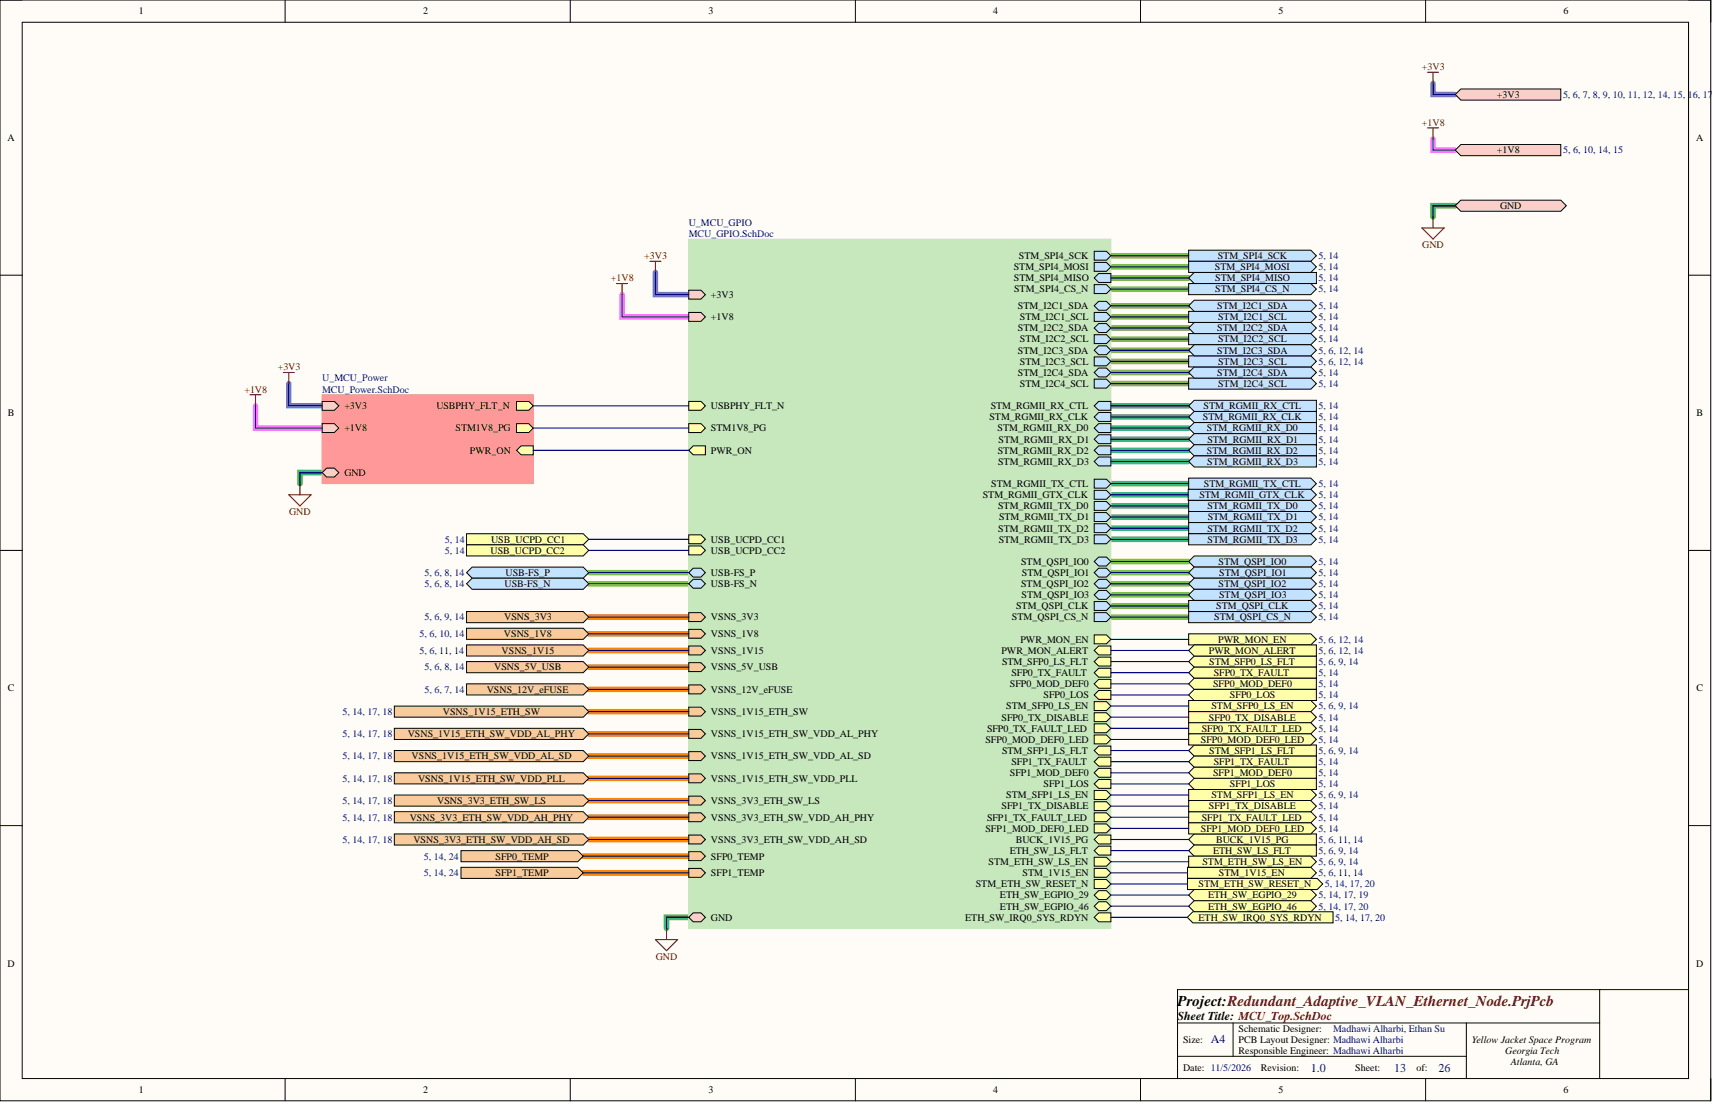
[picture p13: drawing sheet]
<svg xmlns="http://www.w3.org/2000/svg" width="391mm" height="252mm" viewBox="0 0 391 252" stroke-linecap="round" stroke-linejoin="round" font-family="sans-serif">
<defs><g id="words">
<text font-size="3.4" x="268.9" y="229.6">Project:Redundant_Adaptive_VLAN_Ethernet_Node.PrjPcb</text>
<text font-size="2.7" x="268.9" y="232.9">Sheet Title: MCU_Top.SchDoc</text>
<g font-size="2.7" fill="#000080">
<text x="276.5" y="238">A4</text>
<text x="299.3" y="244.6">1.0</text>
<text x="318.3" y="244.6">13</text>
<text x="328.5" y="244.6">26</text>
</g>
<g font-size="2.3">
<text x="31.7" y="3.3">1</text>
<text x="96.6" y="3.3">2</text>
<text x="161.8" y="3.3">3</text>
<text x="226.8" y="3.3">4</text>
<text x="291.9" y="3.3">5</text>
<text x="357" y="3.3">6</text>
<text x="341.8" y="22.3">+3V3</text>
<text x="1.7" y="32.2">A</text>
<text x="341.8" y="35">+1V8</text>
<text x="387.3" y="32.2">A</text>
<text x="342.5" y="47.7">GND</text>
<text x="232.6" y="59.1">STM_SPI4_SCK</text>
<text x="278" y="59.1">STM_SPI4_SCK</text>
<text x="231.4" y="61.7">STM_SPI4_MOSI</text>
<text x="231.5" y="64.2">STM_SPI4_MISO</text>
<text x="277.4" y="61.7">STM_SPI4_MOSI</text>
<text x="277.4" y="64.2">STM_SPI4_MISO</text>
<text x="162.3" y="68">+3V3</text>
<text x="231.5" y="66.8">STM_SPI4_CS_N</text>
<text x="232.4" y="70.6">STM_I2C1_SDA</text>
<text x="277.5" y="66.8">STM_SPI4_CS_N</text>
<text x="277.9" y="70.6">STM_I2C1_SDA</text>
<text x="162.3" y="73.1">+1V8</text>
<text x="232.4" y="75.6">STM_I2C2_SDA</text>
<text x="232.8" y="73.1">STM_I2C1_SCL</text>
<text x="277.9" y="75.6">STM_I2C2_SDA</text>
<text x="278.1" y="73.1">STM_I2C1_SCL</text>
<text x="232.4" y="80.7">STM_I2C3_SDA</text>
<text x="232.8" y="78.2">STM_I2C2_SCL</text>
<text x="232.8" y="83.2">STM_I2C3_SCL</text>
<text x="277.9" y="80.7">STM_I2C3_SDA</text>
<text x="278.1" y="78.2">STM_I2C2_SCL</text>
<text x="278.1" y="83.2">STM_I2C3_SCL</text>
<text x="232.4" y="85.8">STM_I2C4_SDA</text>
<text x="232.8" y="88.3">STM_I2C4_SCL</text>
<text x="277.9" y="85.8">STM_I2C4_SDA</text>
<text x="278.1" y="88.3">STM_I2C4_SCL</text>
<text x="1.8" y="95">B</text>
<text x="78.6" y="93.4">+3V3</text>
<text x="99.6" y="93.4">USBPHY_FLT_N</text>
<text x="162.3" y="93.4">USBPHY_FLT_N</text>
<text x="225.9" y="95.9">STM_RGMII_RX_CLK</text>
<text x="226.2" y="93.4">STM_RGMII_RX_CTL</text>
<text x="274.6" y="95.9">STM_RGMII_RX_CLK</text>
<text x="274.8" y="93.4">STM_RGMII_RX_CTL</text>
<text x="387.3" y="95">B</text>
<text x="78.6" y="98.5">+1V8</text>
<text x="104" y="98.5">STM1V8_PG</text>
<text x="162.3" y="98.5">STM1V8_PG</text>
<text x="227.8" y="98.5">STM_RGMII_RX_D0</text>
<text x="228" y="101">STM_RGMII_RX_D1</text>
<text x="275.6" y="98.5">STM_RGMII_RX_D0</text>
<text x="275.7" y="101">STM_RGMII_RX_D1</text>
<text x="107.3" y="103.6">PWR_ON</text>
<text x="162.3" y="103.6">PWR_ON</text>
<text x="227.8" y="103.6">STM_RGMII_RX_D2</text>
<text x="227.9" y="106.1">STM_RGMII_RX_D3</text>
<text x="275.6" y="103.6">STM_RGMII_RX_D2</text>
<text x="275.6" y="106.1">STM_RGMII_RX_D3</text>
<text x="78.6" y="108.6">GND</text>
<text x="224.4" y="113.7">STM_RGMII_GTX_CLK</text>
<text x="226.3" y="111.2">STM_RGMII_TX_CTL</text>
<text x="273.8" y="113.7">STM_RGMII_GTX_CLK</text>
<text x="274.9" y="111.2">STM_RGMII_TX_CTL</text>
<text x="227.9" y="116.2">STM_RGMII_TX_D0</text>
<text x="228.1" y="118.8">STM_RGMII_TX_D1</text>
<text x="275.7" y="116.2">STM_RGMII_TX_D0</text>
<text x="275.7" y="118.8">STM_RGMII_TX_D1</text>
<text x="112.1" y="123.9">USB_UCPD_CC1</text>
<text x="162.3" y="123.9">USB_UCPD_CC1</text>
<text x="227.9" y="121.3">STM_RGMII_TX_D2</text>
<text x="228" y="123.9">STM_RGMII_TX_D3</text>
<text x="275.7" y="121.3">STM_RGMII_TX_D2</text>
<text x="275.7" y="123.9">STM_RGMII_TX_D3</text>
<text x="112" y="126.4">USB_UCPD_CC2</text>
<text x="115.4" y="131.5">USB-FS_P</text>
<text x="162.3" y="131.5">USB-FS_P</text>
<text x="162.3" y="126.4">USB_UCPD_CC2</text>
<text x="233.1" y="128.9">STM_QSPI_IO0</text>
<text x="233.3" y="131.5">STM_QSPI_IO1</text>
<text x="278.2" y="128.9">STM_QSPI_IO0</text>
<text x="278.4" y="131.5">STM_QSPI_IO1</text>
<text x="115.2" y="134">USB-FS_N</text>
<text x="162.3" y="134">USB-FS_N</text>
<text x="233.1" y="134">STM_QSPI_IO2</text>
<text x="233.2" y="136.5">STM_QSPI_IO3</text>
<text x="278.2" y="134">STM_QSPI_IO2</text>
<text x="278.3" y="136.5">STM_QSPI_IO3</text>
<text x="115.1" y="141.6">VSNS_3V3</text>
<text x="162.3" y="141.6">VSNS_3V3</text>
<text x="231" y="141.6">STM_QSPI_CS_N</text>
<text x="232" y="139.1">STM_QSPI_CLK</text>
<text x="277.2" y="141.6">STM_QSPI_CS_N</text>
<text x="277.7" y="139.1">STM_QSPI_CLK</text>
<text x="114.5" y="149.2">VSNS_1V15</text>
<text x="115.1" y="145.4">VSNS_1V8</text>
<text x="162.3" y="145.4">VSNS_1V8</text>
<text x="162.3" y="149.2">VSNS_1V15</text>
<text x="228.6" y="149.2">PWR_MON_ALERT</text>
<text x="233" y="146.7">PWR_MON_EN</text>
<text x="276" y="149.2">PWR_MON_ALERT</text>
<text x="278.1" y="146.7">PWR_MON_EN</text>
<text x="112.8" y="153">VSNS_5V_USB</text>
<text x="162.3" y="153">VSNS_5V_USB</text>
<text x="228.8" y="151.8">STM_SFP0_LS_FLT</text>
<text x="230.9" y="154.3">SFP0_TX_FAULT</text>
<text x="276.1" y="151.8">STM_SFP0_LS_FLT</text>
<text x="277.1" y="154.3">SFP0_TX_FAULT</text>
<text x="1.8" y="157.8">C</text>
<text x="111.1" y="158.1">VSNS_12V_eFUSE</text>
<text x="162.3" y="158.1">VSNS_12V_eFUSE</text>
<text x="229.7" y="161.9">STM_SFP0_LS_EN</text>
<text x="230.6" y="156.8">SFP0_MOD_DEF0</text>
<text x="238.2" y="159.4">SFP0_LOS</text>
<text x="276.6" y="161.9">STM_SFP0_LS_EN</text>
<text x="277" y="156.8">SFP0_MOD_DEF0</text>
<text x="280.8" y="159.4">SFP0_LOS</text>
<text x="387.3" y="157.8">C</text>
<text x="101.1" y="163.2">VSNS_1V15_ETH_SW</text>
<text x="162.3" y="163.2">VSNS_1V15_ETH_SW</text>
<text x="225.4" y="167">SFP0_TX_FAULT_LED</text>
<text x="228.6" y="164.5">SFP0_TX_DISABLE</text>
<text x="274.4" y="167">SFP0_TX_FAULT_LED</text>
<text x="276" y="164.5">SFP0_TX_DISABLE</text>
<text x="93.1" y="168.3">VSNS_1V15_ETH_SW_VDD_AL_PHY</text>
<text x="94" y="173.3">VSNS_1V15_ETH_SW_VDD_AL_SD</text>
<text x="162.3" y="168.3">VSNS_1V15_ETH_SW_VDD_AL_PHY</text>
<text x="162.3" y="173.3">VSNS_1V15_ETH_SW_VDD_AL_SD</text>
<text x="225" y="169.5">SFP0_MOD_DEF0_LED</text>
<text x="228.8" y="172.1">STM_SFP1_LS_FLT</text>
<text x="274.2" y="169.5">SFP0_MOD_DEF0_LED</text>
<text x="276.1" y="172.1">STM_SFP1_LS_FLT</text>
<text x="95.5" y="178.4">VSNS_1V15_ETH_SW_VDD_PLL</text>
<text x="162.3" y="178.4">VSNS_1V15_ETH_SW_VDD_PLL</text>
<text x="230.6" y="177.1">SFP1_MOD_DEF0</text>
<text x="230.9" y="174.6">SFP1_TX_FAULT</text>
<text x="238.2" y="179.7">SFP1_LOS</text>
<text x="277" y="177.1">SFP1_MOD_DEF0</text>
<text x="277.1" y="174.6">SFP1_TX_FAULT</text>
<text x="280.8" y="179.7">SFP1_LOS</text>
<text x="99.8" y="183.5">VSNS_3V3_ETH_SW_LS</text>
<text x="162.3" y="183.5">VSNS_3V3_ETH_SW_LS</text>
<text x="228.6" y="184.8">SFP1_TX_DISABLE</text>
<text x="229.7" y="182.2">STM_SFP1_LS_EN</text>
<text x="276" y="184.8">SFP1_TX_DISABLE</text>
<text x="276.6" y="182.2">STM_SFP1_LS_EN</text>
<text x="93.5" y="187.3">VSNS_3V3_ETH_SW_VDD_AH_PHY</text>
<text x="162.3" y="187.3">VSNS_3V3_ETH_SW_VDD_AH_PHY</text>
<text x="225" y="189.8">SFP1_MOD_DEF0_LED</text>
<text x="225.4" y="187.3">SFP1_TX_FAULT_LED</text>
<text x="274.2" y="189.8">SFP1_MOD_DEF0_LED</text>
<text x="274.4" y="187.3">SFP1_TX_FAULT_LED</text>
<text x="94.4" y="192.4">VSNS_3V3_ETH_SW_VDD_AH_SD</text>
<text x="113.1" y="196.2">SFP0_TEMP</text>
<text x="162.3" y="196.2">SFP0_TEMP</text>
<text x="162.3" y="192.4">VSNS_3V3_ETH_SW_VDD_AH_SD</text>
<text x="225.7" y="197.5">STM_ETH_SW_LS_EN</text>
<text x="230.6" y="194.9">ETH_SW_LS_FLT</text>
<text x="231.9" y="192.4">BUCK_1V15_PG</text>
<text x="274.5" y="197.5">STM_ETH_SW_LS_EN</text>
<text x="277" y="194.9">ETH_SW_LS_FLT</text>
<text x="277.6" y="192.4">BUCK_1V15_PG</text>
<text x="113.1" y="200">SFP1_TEMP</text>
<text x="162.3" y="200">SFP1_TEMP</text>
<text x="222.8" y="202.5">STM_ETH_SW_RESET_N</text>
<text x="233.5" y="200">STM_1V15_EN</text>
<text x="273.7" y="202.5">STM_ETH_SW_RESET_N</text>
<text x="278.3" y="200">STM_1V15_EN</text>
<text x="228.3" y="205.1">ETH_SW_EGPIO_29</text>
<text x="228.3" y="207.6">ETH_SW_EGPIO_46</text>
<text x="275.8" y="207.6">ETH_SW_EGPIO_46</text>
<text x="275.8" y="205.1">ETH_SW_EGPIO_29</text>
<text x="162.3" y="210.1">GND</text>
<text x="220.4" y="210.1">ETH_SW_IRQ0_SYS_RDYN</text>
<text x="273.6" y="210.1">ETH_SW_IRQ0_SYS_RDYN</text>
<text x="1.7" y="220.6">D</text>
<text x="387.3" y="220.6">D</text>
<text x="270.1" y="238.1">Size:</text>
<text x="282.8" y="235.5">Schematic Designer:</text>
<text x="282.8" y="238.1">PCB Layout Designer: Madhawi Alharbi</text>
<text x="336.1" y="238.1">Yellow Jacket Space Program</text>
<text x="270.1" y="244.4">Date: 11/5/2026</text>
<text x="282.8" y="240.6">Responsible Engineer: Madhawi Alharbi</text>
<text x="287.9" y="244.4">Revision:</text>
<text x="309.4" y="244.4">Sheet:</text>
<text x="323.4" y="244.4">of:</text>
<text x="343.7" y="240.6">Georgia Tech</text>
<text x="344.9" y="243.1">Atlanta, GA</text>
<text x="31.7" y="249.5">1</text>
<text x="96.6" y="249.5">2</text>
<text x="161.8" y="249.5">3</text>
<text x="226.8" y="249.5">4</text>
<text x="291.9" y="249.5">5</text>
<text x="357" y="249.5">6</text>
</g>
<g font-size="2.3" fill="#800000">
<text x="324.6" y="16">+3V3</text>
<text x="324.6" y="28.7">+1V8</text>
<text x="147.1" y="59.1">+3V3</text>
<text x="324.7" y="56.6">GND</text>
<text x="139.5" y="64.2">+1V8</text>
<text x="55.8" y="89.6">+1V8</text>
<text x="63.4" y="84.5">+3V3</text>
<text x="66" y="117.5">GND</text>
<text x="149.7" y="219">GND</text>
</g>
<g font-size="2.3" fill="#000080">
<text x="356.9" y="22.3">5, 6, 7, 8, 9, 10, 11, 12, 14, 15, 16, 17,</text>
<text x="356.9" y="35">5, 6, 10, 14, 15</text>
<text x="157.3" y="51.5">U_MCU_GPIO</text>
<text x="157.3" y="54.1">MCU_GPIO.SchDoc</text>
<text x="301.1" y="59.1">5, 14</text>
<text x="301.1" y="64.2">5, 14</text>
<text x="301.1" y="61.7">5, 14</text>
<text x="301.1" y="70.6">5, 14</text>
<text x="301.1" y="66.8">5, 14</text>
<text x="301.1" y="73.1">5, 14</text>
<text x="301.1" y="75.6">5, 14</text>
<text x="301.1" y="78.2">5, 14</text>
<text x="301.1" y="83.2">5, 6, 12, 14</text>
<text x="301.1" y="80.7">5, 6, 12, 14</text>
<text x="73.6" y="87.1">U_MCU_Power</text>
<text x="73.6" y="89.6">MCU_Power.SchDoc</text>
<text x="301.1" y="88.3">5, 14</text>
<text x="301.1" y="85.8">5, 14</text>
<text x="301.1" y="95.9">5, 14</text>
<text x="301.1" y="93.4">5, 14</text>
<text x="301.1" y="98.5">5, 14</text>
<text x="301.1" y="101">5, 14</text>
<text x="301.1" y="103.6">5, 14</text>
<text x="301.1" y="106.1">5, 14</text>
<text x="301.1" y="113.7">5, 14</text>
<text x="301.1" y="111.2">5, 14</text>
<text x="301.1" y="116.2">5, 14</text>
<text x="301.1" y="118.8">5, 14</text>
<text x="101.5" y="123.9">5, 14</text>
<text x="301.1" y="121.3">5, 14</text>
<text x="301.1" y="123.9">5, 14</text>
<text x="96.9" y="131.5">5, 6, 8, 14</text>
<text x="101.5" y="126.4">5, 14</text>
<text x="301.1" y="128.9">5, 14</text>
<text x="301.1" y="131.5">5, 14</text>
<text x="96.9" y="134">5, 6, 8, 14</text>
<text x="301.1" y="134">5, 14</text>
<text x="301.1" y="136.5">5, 14</text>
<text x="96.9" y="141.6">5, 6, 9, 14</text>
<text x="301.1" y="139.1">5, 14</text>
<text x="301.1" y="141.6">5, 14</text>
<text x="95.8" y="145.4">5, 6, 10, 14</text>
<text x="95.8" y="149.2">5, 6, 11, 14</text>
<text x="301.1" y="146.7">5, 6, 12, 14</text>
<text x="301.1" y="149.2">5, 6, 12, 14</text>
<text x="96.9" y="153">5, 6, 8, 14</text>
<text x="301.1" y="151.8">5, 6, 9, 14</text>
<text x="301.1" y="154.3">5, 14</text>
<text x="96.9" y="158.1">5, 6, 7, 14</text>
<text x="301.1" y="156.8">5, 14</text>
<text x="301.1" y="159.4">5, 14</text>
<text x="301.1" y="161.9">5, 6, 9, 14</text>
<text x="78.2" y="163.2">5, 14, 17, 18</text>
<text x="301.1" y="164.5">5, 14</text>
<text x="301.1" y="167">5, 14</text>
<text x="78.2" y="168.3">5, 14, 17, 18</text>
<text x="78.2" y="173.3">5, 14, 17, 18</text>
<text x="301.1" y="172.1">5, 6, 9, 14</text>
<text x="301.1" y="169.5">5, 14</text>
<text x="78.2" y="178.4">5, 14, 17, 18</text>
<text x="301.1" y="174.6">5, 14</text>
<text x="301.1" y="177.1">5, 14</text>
<text x="301.1" y="179.7">5, 14</text>
<text x="78.2" y="183.5">5, 14, 17, 18</text>
<text x="301.1" y="182.2">5, 6, 9, 14</text>
<text x="301.1" y="184.8">5, 14</text>
<text x="78.2" y="187.3">5, 14, 17, 18</text>
<text x="301.1" y="187.3">5, 14</text>
<text x="301.1" y="189.8">5, 14</text>
<text x="78.2" y="192.4">5, 14, 17, 18</text>
<text x="96.8" y="196.2">5, 14, 24</text>
<text x="301.1" y="192.4">5, 6, 11, 14</text>
<text x="301.1" y="194.9">5, 6, 9, 14</text>
<text x="301.1" y="197.5">5, 6, 9, 14</text>
<text x="96.8" y="200">5, 14, 24</text>
<text x="301.1" y="200">5, 6, 11, 14</text>
<text x="302.5" y="202.5">5, 14, 17, 20</text>
<text x="301.1" y="207.6">5, 14, 17, 20</text>
<text x="301.1" y="205.1">5, 14, 17, 19</text>
<text x="304.9" y="210.1">5, 14, 17, 20</text>
<text x="304.4" y="235.5">Madhawi Alharbi, Ethan Su</text>
</g>
</g></defs>
<path d="M0 0h390.6v251.3h-390.6z" fill-rule="evenodd" fill="#fffcf8"/>
<path d="M0 0h390.6v251.3h-390.6z" fill="none" stroke="#000" stroke-width=".23"/>
<path d="M5.1 5.1h380.4v241.1h-380.4z" fill-rule="evenodd" fill="#fffcf8"/>
<g fill="none" stroke="#000" stroke-width=".23">
<path d="M0 0h5.1M5.1 5.1h380.4v241.1h-380.4zM65.1 0v5.1M130.2 0v5.1M195.3 0v5.1M260.4 0v5.1M325.5 0v5.1M385.5 0h5.1v5.1M0 62.8h5.1M385.5 62.8h5.1M0 125.6h5.1M385.5 125.6h5.1"/>
<path d="M0 188.4h5.1M385.5 188.4h5.1M268.9 233.5h96.3M281.5 233.5v7.6M334.8 233.5v12.7M365.2 225.9v20.3M385.5 225.9h-116.6v20.3M65.1 246.2v5.1M130.2 246.2v5.1M195.3 246.2v5.1M260.4 246.2v5.1M268.9 241.1h65.9"/>
<path d="M325.5 246.2v5.1M390.6 246.2v5.1"/>
</g>
<path d="M332.3 47h-5.1v2.5M73.6 107.9h-5.1v2.5M157.3 209.4h-5.1v2.5" fill="none" stroke="#00be00" stroke-width="1.3"/>
<path d="M327.2 19v2.6h5.1M149.6 62.2v5.1h7.7M65.9 87.6v5h7.7" fill="none" stroke="#6e6eff" stroke-width="1.3"/>
<path d="M327.2 31.7v2.6h5.1M142 67.3v5h15.3M58.3 92.6v5.1h15.3" fill="none" stroke="#ff6eff" stroke-width="1.3"/>
<g fill="none" stroke="#fd8300" stroke-width="1.3">
<path d="M134.4 140.9h22.9M134.4 157.4h22.9M134.4 152.3h22.9M134.4 148.5h22.9M134.4 144.7h22.9M134.4 162.4h22.9M134.4 167.5h22.9M134.4 172.6h22.9M134.4 177.7h22.9M133.2 195.4h24.1M133.2 199.2h24.1M134.4 182.7h22.9"/>
<path d="M134.4 186.5h22.9M134.4 191.6h22.9"/>
</g>
<path d="M253.6 92.6h17.8M253.6 95.2h17.8M253.6 97.7h17.8M253.6 100.3h17.8M253.6 102.8h17.8M253.6 105.3h17.8M253.6 110.4h17.8M253.6 115.5h17.8M253.6 118h17.8M253.6 112.9h17.7M253.6 120.6h17.8M253.6 123.1h17.8" fill="none" stroke="#3fb791" stroke-width="1.3"/>
<path d="M134.4 130.7h22.9M134.4 133.2h22.9" fill="none" stroke="#abdd23" stroke-width="1.3"/>
<path d="M253.6 69.8h17.8M253.6 72.3h17.8M253.6 74.9h17.8M253.6 77.4h17.8M253.6 79.9h17.8M253.6 85h17.8M253.6 87.6h17.8M253.6 82.5h17.8" fill="none" stroke="#80aa44" stroke-width="1.3"/>
<path d="M253.6 58.4h17.8M253.6 60.9h17.8M253.6 63.5h17.8M253.6 66h17.8M253.6 128.2h17.8M253.6 130.7h17.8M253.6 133.2h17.8M253.6 135.8h17.8M253.6 138.3h17.8M253.6 140.9h17.8" fill="none" stroke="#7ec826" stroke-width="1.3"/>
<path d="M73.6 90.1h48.1v20.3h-48.1z" fill-rule="evenodd" fill="#f99"/>
<path d="M73.6 90.1h48.1v20.3h-48.1z" fill="none" stroke="#f99" stroke-width=".23"/>
<path d="M117.9 91.6h2.8l1 1-1 1.1h-2.8z" fill-rule="evenodd" fill="#ffa"/>
<path d="M117.9 91.6h2.8l1 1-1 1.1h-2.8z" fill="none" stroke="#000" stroke-width=".23"/>
<path d="M73.6 91.6h2.7l1.1 1-1.1 1.1h-2.7z" fill-rule="evenodd" fill="#f9cccc"/>
<path d="M73.6 91.6h2.7l1.1 1-1.1 1.1h-2.7z" fill="none" stroke="#000" stroke-width=".23"/>
<path d="M73.6 96.7h2.7l1.1 1-1.1 1h-2.7z" fill-rule="evenodd" fill="#f9cccc"/>
<path d="M73.6 96.7h2.7l1.1 1-1.1 1h-2.7z" fill="none" stroke="#000" stroke-width=".23"/>
<path d="M74.6 106.8h1.7l1.1 1.1-1.1 1h-1.7l-1-1z" fill-rule="evenodd" fill="#f9cccc"/>
<path d="M74.6 106.8h1.7l1.1 1.1-1.1 1h-1.7l-1-1z" fill="none" stroke="#000" stroke-width=".23"/>
<path d="M119 101.8h2.7v2h-2.7l-1.1-1z" fill-rule="evenodd" fill="#ffa"/>
<path d="M119 101.8h2.7v2h-2.7l-1.1-1z" fill="none" stroke="#000" stroke-width=".23"/>
<path d="M117.9 96.7h2.8l1 1-1 1h-2.8z" fill-rule="evenodd" fill="#ffa"/>
<path d="M117.9 96.7h2.8l1 1-1 1h-2.8z" fill="none" stroke="#000" stroke-width=".23"/>
<path d="M157.3 54.6h96.3v157.3h-96.3z" fill-rule="evenodd" fill="#c6e8bc"/>
<path d="M157.3 54.6h96.3v157.3h-96.3z" fill="none" stroke="#c6e8bc" stroke-width=".23"/>
<path d="M157.3 139.8h2.7l1.1 1.1-1.1 1h-2.7z" fill-rule="evenodd" fill="#f9cb9c"/>
<path d="M157.3 139.8h2.7l1.1 1.1-1.1 1h-2.7z" fill="none" stroke="#000" stroke-width=".23"/>
<path d="M157.3 185.5h2.7l1.1 1-1.1 1.1h-2.7z" fill-rule="evenodd" fill="#f9cb9c"/>
<path d="M157.3 185.5h2.7l1.1 1-1.1 1.1h-2.7z" fill="none" stroke="#000" stroke-width=".23"/>
<path d="M157.3 66.2h2.7l1.1 1.1-1.1 1h-2.7z" fill-rule="evenodd" fill="#f9cccc"/>
<path d="M157.3 66.2h2.7l1.1 1.1-1.1 1h-2.7z" fill="none" stroke="#000" stroke-width=".23"/>
<path d="M157.3 71.3h2.7l1.1 1-1.1 1h-2.7z" fill-rule="evenodd" fill="#f9cccc"/>
<path d="M157.3 71.3h2.7l1.1 1-1.1 1h-2.7z" fill="none" stroke="#000" stroke-width=".23"/>
<path d="M158.3 132.2h1.7l1.1 1-1.1 1.1h-1.7l-1-1.1z" fill-rule="evenodd" fill="#c3e2fd"/>
<path d="M158.3 132.2h1.7l1.1 1-1.1 1.1h-1.7l-1-1.1z" fill="none" stroke="#000" stroke-width=".23"/>
<path d="M158.3 129.7h1.7l1.1 1-1.1 1h-1.7l-1-1z" fill-rule="evenodd" fill="#c3e2fd"/>
<path d="M158.3 129.7h1.7l1.1 1-1.1 1h-1.7l-1-1z" fill="none" stroke="#000" stroke-width=".23"/>
<path d="M157.3 124.6h2.7l1.1 1-1.1 1h-2.7z" fill-rule="evenodd" fill="#ffa"/>
<path d="M157.3 124.6h2.7l1.1 1-1.1 1h-2.7z" fill="none" stroke="#000" stroke-width=".23"/>
<path d="M157.3 122.1h2.7l1.1 1-1.1 1h-2.7z" fill-rule="evenodd" fill="#ffa"/>
<path d="M157.3 122.1h2.7l1.1 1-1.1 1h-2.7z" fill="none" stroke="#000" stroke-width=".23"/>
<path d="M157.3 91.6h2.7l1.1 1-1.1 1.1h-2.7z" fill-rule="evenodd" fill="#ffa"/>
<path d="M157.3 91.6h2.7l1.1 1-1.1 1.1h-2.7z" fill="none" stroke="#000" stroke-width=".23"/>
<path d="M158.3 101.8h2.8v2h-2.8l-1-1z" fill-rule="evenodd" fill="#ffa"/>
<path d="M158.3 101.8h2.8v2h-2.8l-1-1z" fill="none" stroke="#000" stroke-width=".23"/>
<path d="M157.3 96.7h2.7l1.1 1-1.1 1h-2.7z" fill-rule="evenodd" fill="#ffa"/>
<path d="M157.3 96.7h2.7l1.1 1-1.1 1h-2.7z" fill="none" stroke="#000" stroke-width=".23"/>
<path d="M249.8 57.4h2.8l1 1-1 1h-2.8z" fill-rule="evenodd" fill="#c3e2fd"/>
<path d="M249.8 57.4h2.8l1 1-1 1h-2.8z" fill="none" stroke="#000" stroke-width=".23"/>
<path d="M249.8 59.9h2.8l1 1-1 1h-2.8z" fill-rule="evenodd" fill="#c3e2fd"/>
<path d="M249.8 59.9h2.8l1 1-1 1h-2.8z" fill="none" stroke="#000" stroke-width=".23"/>
<path d="M250.8 62.4h2.8v2.1h-2.8l-1-1z" fill-rule="evenodd" fill="#c3e2fd"/>
<path d="M250.8 62.4h2.8v2.1h-2.8l-1-1z" fill="none" stroke="#000" stroke-width=".23"/>
<path d="M249.8 65h2.8l1 1-1 1h-2.8z" fill-rule="evenodd" fill="#c3e2fd"/>
<path d="M249.8 65h2.8l1 1-1 1h-2.8z" fill="none" stroke="#000" stroke-width=".23"/>
<path d="M250.8 68.8h1.8l1 1-1 1h-1.8l-1-1z" fill-rule="evenodd" fill="#c3e2fd"/>
<path d="M250.8 68.8h1.8l1 1-1 1h-1.8l-1-1z" fill="none" stroke="#000" stroke-width=".23"/>
<path d="M249.8 71.3h2.8l1 1-1 1h-2.8z" fill-rule="evenodd" fill="#c3e2fd"/>
<path d="M249.8 71.3h2.8l1 1-1 1h-2.8z" fill="none" stroke="#000" stroke-width=".23"/>
<path d="M250.8 73.9h1.8l1 1-1 1h-1.8l-1-1z" fill-rule="evenodd" fill="#c3e2fd"/>
<path d="M250.8 73.9h1.8l1 1-1 1h-1.8l-1-1z" fill="none" stroke="#000" stroke-width=".23"/>
<path d="M249.8 76.4h2.8l1 1-1 1h-2.8z" fill-rule="evenodd" fill="#c3e2fd"/>
<path d="M249.8 76.4h2.8l1 1-1 1h-2.8z" fill="none" stroke="#000" stroke-width=".23"/>
<path d="M250.8 84h1.8l1 1-1 1h-1.8l-1-1z" fill-rule="evenodd" fill="#c3e2fd"/>
<path d="M250.8 84h1.8l1 1-1 1h-1.8l-1-1z" fill="none" stroke="#000" stroke-width=".23"/>
<path d="M249.8 86.5h2.8l1 1.1-1 1h-2.8z" fill-rule="evenodd" fill="#c3e2fd"/>
<path d="M249.8 86.5h2.8l1 1.1-1 1h-2.8z" fill="none" stroke="#000" stroke-width=".23"/>
<path d="M249.8 81.5h2.8l1 1-1 1h-2.8z" fill-rule="evenodd" fill="#c3e2fd"/>
<path d="M249.8 81.5h2.8l1 1-1 1h-2.8z" fill="none" stroke="#000" stroke-width=".23"/>
<path d="M250.8 78.9h1.8l1 1-1 1.1h-1.8l-1-1.1z" fill-rule="evenodd" fill="#c3e2fd"/>
<path d="M250.8 78.9h1.8l1 1-1 1.1h-1.8l-1-1.1z" fill="none" stroke="#000" stroke-width=".23"/>
<path d="M250.8 91.6h2.8v2.1h-2.8l-1-1.1z" fill-rule="evenodd" fill="#c3e2fd"/>
<path d="M250.8 91.6h2.8v2.1h-2.8l-1-1.1z" fill="none" stroke="#000" stroke-width=".23"/>
<path d="M250.8 94.2h2.8v2h-2.8l-1-1z" fill-rule="evenodd" fill="#c3e2fd"/>
<path d="M250.8 94.2h2.8v2h-2.8l-1-1z" fill="none" stroke="#000" stroke-width=".23"/>
<path d="M250.8 96.7h2.8v2h-2.8l-1-1z" fill-rule="evenodd" fill="#c3e2fd"/>
<path d="M250.8 96.7h2.8v2h-2.8l-1-1z" fill="none" stroke="#000" stroke-width=".23"/>
<path d="M250.8 99.2h2.8v2.1h-2.8l-1-1z" fill-rule="evenodd" fill="#c3e2fd"/>
<path d="M250.8 99.2h2.8v2.1h-2.8l-1-1z" fill="none" stroke="#000" stroke-width=".23"/>
<path d="M250.8 101.8h2.8v2h-2.8l-1-1z" fill-rule="evenodd" fill="#c3e2fd"/>
<path d="M250.8 101.8h2.8v2h-2.8l-1-1z" fill="none" stroke="#000" stroke-width=".23"/>
<path d="M250.8 104.3h2.8v2h-2.8l-1-1z" fill-rule="evenodd" fill="#c3e2fd"/>
<path d="M250.8 104.3h2.8v2h-2.8l-1-1z" fill="none" stroke="#000" stroke-width=".23"/>
<path d="M249.8 109.4h2.8l1 1-1 1h-2.8z" fill-rule="evenodd" fill="#c3e2fd"/>
<path d="M249.8 109.4h2.8l1 1-1 1h-2.8z" fill="none" stroke="#000" stroke-width=".23"/>
<path d="M249.8 111.9h2.8l1 1-1 1.1h-2.8z" fill-rule="evenodd" fill="#c3e2fd"/>
<path d="M249.8 111.9h2.8l1 1-1 1.1h-2.8z" fill="none" stroke="#000" stroke-width=".23"/>
<path d="M249.8 114.5h2.8l1 1-1 1h-2.8z" fill-rule="evenodd" fill="#c3e2fd"/>
<path d="M249.8 114.5h2.8l1 1-1 1h-2.8z" fill="none" stroke="#000" stroke-width=".23"/>
<path d="M249.8 117h2.8l1 1-1 1h-2.8z" fill-rule="evenodd" fill="#c3e2fd"/>
<path d="M249.8 117h2.8l1 1-1 1h-2.8z" fill="none" stroke="#000" stroke-width=".23"/>
<path d="M249.8 139.8h2.8l1 1.1-1 1h-2.8z" fill-rule="evenodd" fill="#c3e2fd"/>
<path d="M249.8 139.8h2.8l1 1.1-1 1h-2.8z" fill="none" stroke="#000" stroke-width=".23"/>
<path d="M249.8 119.5h2.8l1 1.1-1 1h-2.8z" fill-rule="evenodd" fill="#c3e2fd"/>
<path d="M249.8 119.5h2.8l1 1.1-1 1h-2.8z" fill="none" stroke="#000" stroke-width=".23"/>
<path d="M249.8 122.1h2.8l1 1-1 1h-2.8z" fill-rule="evenodd" fill="#c3e2fd"/>
<path d="M249.8 122.1h2.8l1 1-1 1h-2.8z" fill="none" stroke="#000" stroke-width=".23"/>
<path d="M250.8 127.2h1.8l1 1-1 1h-1.8l-1-1z" fill-rule="evenodd" fill="#c3e2fd"/>
<path d="M250.8 127.2h1.8l1 1-1 1h-1.8l-1-1z" fill="none" stroke="#000" stroke-width=".23"/>
<path d="M250.8 129.7h1.8l1 1-1 1h-1.8l-1-1z" fill-rule="evenodd" fill="#c3e2fd"/>
<path d="M250.8 129.7h1.8l1 1-1 1h-1.8l-1-1z" fill="none" stroke="#000" stroke-width=".23"/>
<path d="M250.8 132.2h1.8l1 1-1 1.1h-1.8l-1-1.1z" fill-rule="evenodd" fill="#c3e2fd"/>
<path d="M250.8 132.2h1.8l1 1-1 1.1h-1.8l-1-1.1z" fill="none" stroke="#000" stroke-width=".23"/>
<path d="M250.8 134.8h1.8l1 1-1 1h-1.8l-1-1z" fill-rule="evenodd" fill="#c3e2fd"/>
<path d="M250.8 134.8h1.8l1 1-1 1h-1.8l-1-1z" fill="none" stroke="#000" stroke-width=".23"/>
<path d="M249.8 137.3h2.8l1 1-1 1h-2.8z" fill-rule="evenodd" fill="#c3e2fd"/>
<path d="M249.8 137.3h2.8l1 1-1 1h-2.8z" fill="none" stroke="#000" stroke-width=".23"/>
<path d="M249.8 198.2h2.8l1 1-1 1h-2.8z" fill-rule="evenodd" fill="#ffa"/>
<path d="M249.8 198.2h2.8l1 1-1 1h-2.8z" fill="none" stroke="#000" stroke-width=".23"/>
<path d="M249.8 195.7h2.8l1 1-1 1h-2.8z" fill-rule="evenodd" fill="#ffa"/>
<path d="M249.8 195.7h2.8l1 1-1 1h-2.8z" fill="none" stroke="#000" stroke-width=".23"/>
<path d="M250.8 193.1h2.8v2.1h-2.8l-1-1z" fill-rule="evenodd" fill="#ffa"/>
<path d="M250.8 193.1h2.8v2.1h-2.8l-1-1z" fill="none" stroke="#000" stroke-width=".23"/>
<path d="M250.8 190.6h2.8v2h-2.8l-1-1z" fill-rule="evenodd" fill="#ffa"/>
<path d="M250.8 190.6h2.8v2h-2.8l-1-1z" fill="none" stroke="#000" stroke-width=".23"/>
<path d="M249.8 188.1h2.8l1 1-1 1h-2.8z" fill-rule="evenodd" fill="#ffa"/>
<path d="M249.8 188.1h2.8l1 1-1 1h-2.8z" fill="none" stroke="#000" stroke-width=".23"/>
<path d="M249.8 185.5h2.8l1 1-1 1.1h-2.8z" fill-rule="evenodd" fill="#ffa"/>
<path d="M249.8 185.5h2.8l1 1-1 1.1h-2.8z" fill="none" stroke="#000" stroke-width=".23"/>
<path d="M249.8 183h2.8l1 1-1 1h-2.8z" fill-rule="evenodd" fill="#ffa"/>
<path d="M249.8 183h2.8l1 1-1 1h-2.8z" fill="none" stroke="#000" stroke-width=".23"/>
<path d="M249.8 180.4h2.8l1 1.1-1 1h-2.8z" fill-rule="evenodd" fill="#ffa"/>
<path d="M249.8 180.4h2.8l1 1.1-1 1h-2.8z" fill="none" stroke="#000" stroke-width=".23"/>
<path d="M250.8 177.9h2.8v2h-2.8l-1-1z" fill-rule="evenodd" fill="#ffa"/>
<path d="M250.8 177.9h2.8v2h-2.8l-1-1z" fill="none" stroke="#000" stroke-width=".23"/>
<path d="M250.8 175.4h2.8v2h-2.8l-1-1z" fill-rule="evenodd" fill="#ffa"/>
<path d="M250.8 175.4h2.8v2h-2.8l-1-1z" fill="none" stroke="#000" stroke-width=".23"/>
<path d="M250.8 172.8h2.8v2.1h-2.8l-1-1z" fill-rule="evenodd" fill="#ffa"/>
<path d="M250.8 172.8h2.8v2.1h-2.8l-1-1z" fill="none" stroke="#000" stroke-width=".23"/>
<path d="M250.8 170.3h2.8v2h-2.8l-1-1z" fill-rule="evenodd" fill="#ffa"/>
<path d="M250.8 170.3h2.8v2h-2.8l-1-1z" fill="none" stroke="#000" stroke-width=".23"/>
<path d="M249.8 167.8h2.8l1 1-1 1h-2.8z" fill-rule="evenodd" fill="#ffa"/>
<path d="M249.8 167.8h2.8l1 1-1 1h-2.8z" fill="none" stroke="#000" stroke-width=".23"/>
<path d="M249.8 165.2h2.8l1 1-1 1.1h-2.8z" fill-rule="evenodd" fill="#ffa"/>
<path d="M249.8 165.2h2.8l1 1-1 1.1h-2.8z" fill="none" stroke="#000" stroke-width=".23"/>
<path d="M249.8 162.7h2.8l1 1-1 1h-2.8z" fill-rule="evenodd" fill="#ffa"/>
<path d="M249.8 162.7h2.8l1 1-1 1h-2.8z" fill="none" stroke="#000" stroke-width=".23"/>
<path d="M249.8 160.1h2.8l1 1.1-1 1h-2.8z" fill-rule="evenodd" fill="#ffa"/>
<path d="M249.8 160.1h2.8l1 1.1-1 1h-2.8z" fill="none" stroke="#000" stroke-width=".23"/>
<path d="M250.8 157.6h2.8v2h-2.8l-1-1z" fill-rule="evenodd" fill="#ffa"/>
<path d="M250.8 157.6h2.8v2h-2.8l-1-1z" fill="none" stroke="#000" stroke-width=".23"/>
<path d="M250.8 155.1h2.8v2h-2.8l-1-1z" fill-rule="evenodd" fill="#ffa"/>
<path d="M250.8 155.1h2.8v2h-2.8l-1-1z" fill="none" stroke="#000" stroke-width=".23"/>
<path d="M250.8 152.5h2.8v2.1h-2.8l-1-1.1z" fill-rule="evenodd" fill="#ffa"/>
<path d="M250.8 152.5h2.8v2.1h-2.8l-1-1.1z" fill="none" stroke="#000" stroke-width=".23"/>
<path d="M250.8 150h2.8v2h-2.8l-1-1z" fill-rule="evenodd" fill="#ffa"/>
<path d="M250.8 150h2.8v2h-2.8l-1-1z" fill="none" stroke="#000" stroke-width=".23"/>
<path d="M249.8 144.9h2.8l1 1-1 1h-2.8z" fill-rule="evenodd" fill="#ffa"/>
<path d="M249.8 144.9h2.8l1 1-1 1h-2.8z" fill="none" stroke="#000" stroke-width=".23"/>
<path d="M250.8 147.5h2.8v2h-2.8l-1-1z" fill-rule="evenodd" fill="#ffa"/>
<path d="M250.8 147.5h2.8v2h-2.8l-1-1z" fill="none" stroke="#000" stroke-width=".23"/>
<path d="M250.8 203.3h1.8l1 1-1 1h-1.8l-1-1z" fill-rule="evenodd" fill="#ffa"/>
<path d="M250.8 203.3h1.8l1 1-1 1h-1.8l-1-1z" fill="none" stroke="#000" stroke-width=".23"/>
<path d="M250.8 205.8h1.8l1 1-1 1.1h-1.8l-1-1.1z" fill-rule="evenodd" fill="#ffa"/>
<path d="M250.8 205.8h1.8l1 1-1 1.1h-1.8l-1-1.1z" fill="none" stroke="#000" stroke-width=".23"/>
<path d="M250.8 208.4h2.8v2h-2.8l-1-1z" fill-rule="evenodd" fill="#ffa"/>
<path d="M250.8 208.4h2.8v2h-2.8l-1-1z" fill="none" stroke="#000" stroke-width=".23"/>
<path d="M157.3 143.6h2.7l1.1 1.1-1.1 1h-2.7z" fill-rule="evenodd" fill="#f9cb9c"/>
<path d="M157.3 143.6h2.7l1.1 1.1-1.1 1h-2.7z" fill="none" stroke="#000" stroke-width=".23"/>
<path d="M157.3 147.5h2.7l1.1 1-1.1 1h-2.7z" fill-rule="evenodd" fill="#f9cb9c"/>
<path d="M157.3 147.5h2.7l1.1 1-1.1 1h-2.7z" fill="none" stroke="#000" stroke-width=".23"/>
<path d="M157.3 151.3h2.7l1.1 1-1.1 1h-2.7z" fill-rule="evenodd" fill="#f9cb9c"/>
<path d="M157.3 151.3h2.7l1.1 1-1.1 1h-2.7z" fill="none" stroke="#000" stroke-width=".23"/>
<path d="M157.3 156.3h2.7l1.1 1.1-1.1 1h-2.7z" fill-rule="evenodd" fill="#f9cb9c"/>
<path d="M157.3 156.3h2.7l1.1 1.1-1.1 1h-2.7z" fill="none" stroke="#000" stroke-width=".23"/>
<path d="M157.3 161.4h2.7l1.1 1-1.1 1h-2.7z" fill-rule="evenodd" fill="#f9cb9c"/>
<path d="M157.3 161.4h2.7l1.1 1-1.1 1h-2.7z" fill="none" stroke="#000" stroke-width=".23"/>
<path d="M157.3 166.5h2.7l1.1 1-1.1 1h-2.7z" fill-rule="evenodd" fill="#f9cb9c"/>
<path d="M157.3 166.5h2.7l1.1 1-1.1 1h-2.7z" fill="none" stroke="#000" stroke-width=".23"/>
<path d="M157.3 171.6h2.7l1.1 1-1.1 1h-2.7z" fill-rule="evenodd" fill="#f9cb9c"/>
<path d="M157.3 171.6h2.7l1.1 1-1.1 1h-2.7z" fill="none" stroke="#000" stroke-width=".23"/>
<path d="M157.3 176.6h2.7l1.1 1.1-1.1 1h-2.7z" fill-rule="evenodd" fill="#f9cb9c"/>
<path d="M157.3 176.6h2.7l1.1 1.1-1.1 1h-2.7z" fill="none" stroke="#000" stroke-width=".23"/>
<path d="M157.3 181.7h2.7l1.1 1-1.1 1h-2.7z" fill-rule="evenodd" fill="#f9cb9c"/>
<path d="M157.3 181.7h2.7l1.1 1-1.1 1h-2.7z" fill="none" stroke="#000" stroke-width=".23"/>
<path d="M158.3 208.4h1.7l1.1 1-1.1 1h-1.7l-1-1z" fill-rule="evenodd" fill="#f9cccc"/>
<path d="M158.3 208.4h1.7l1.1 1-1.1 1h-1.7l-1-1z" fill="none" stroke="#000" stroke-width=".23"/>
<path d="M157.3 198.2h2.7l1.1 1-1.1 1h-2.7z" fill-rule="evenodd" fill="#f9cb9c"/>
<path d="M157.3 198.2h2.7l1.1 1-1.1 1h-2.7z" fill="none" stroke="#000" stroke-width=".23"/>
<path d="M157.3 194.4h2.7l1.1 1-1.1 1h-2.7z" fill-rule="evenodd" fill="#f9cb9c"/>
<path d="M157.3 194.4h2.7l1.1 1-1.1 1h-2.7z" fill="none" stroke="#000" stroke-width=".23"/>
<path d="M157.3 190.6h2.7l1.1 1-1.1 1h-2.7z" fill-rule="evenodd" fill="#f9cb9c"/>
<path d="M157.3 190.6h2.7l1.1 1-1.1 1h-2.7z" fill="none" stroke="#000" stroke-width=".23"/>
<path d="M249.8 200.8h2.8l1 1-1 1h-2.8z" fill-rule="evenodd" fill="#ffa"/>
<path d="M249.8 200.8h2.8l1 1-1 1h-2.8z" fill="none" stroke="#000" stroke-width=".23"/>
<path d="M148.4 59.6h2.5M149.6 59.6v2.6M140.8 64.7h2.5M142 64.7v2.6M149.6 214.5h5.1l-2.5 2.5zM152.2 211.9v2.6" fill="none" stroke="#800000" stroke-width=".25"/>
<path d="M106.5 139.6h26.7l1.2 1.3-1.2 1.2h-26.7z" fill-rule="evenodd" fill="#f9cb9c"/>
<path d="M106.5 139.6h26.7l1.2 1.3-1.2 1.2h-26.7z" fill="none" stroke="#000" stroke-width=".23"/>
<path d="M106.5 143.4h26.7l1.2 1.3-1.2 1.2h-26.7z" fill-rule="evenodd" fill="#f9cb9c"/>
<path d="M106.5 143.4h26.7l1.2 1.3-1.2 1.2h-26.7z" fill="none" stroke="#000" stroke-width=".23"/>
<path d="M106.5 147.2h26.7l1.2 1.3-1.2 1.2h-26.7z" fill-rule="evenodd" fill="#f9cb9c"/>
<path d="M106.5 147.2h26.7l1.2 1.3-1.2 1.2h-26.7z" fill="none" stroke="#000" stroke-width=".23"/>
<path d="M106.5 151h26.7l1.2 1.3-1.2 1.2h-26.7z" fill-rule="evenodd" fill="#f9cb9c"/>
<path d="M106.5 151h26.7l1.2 1.3-1.2 1.2h-26.7z" fill="none" stroke="#000" stroke-width=".23"/>
<path d="M106.5 156.1h26.7l1.2 1.3-1.2 1.2h-26.7z" fill-rule="evenodd" fill="#f9cb9c"/>
<path d="M106.5 156.1h26.7l1.2 1.3-1.2 1.2h-26.7z" fill="none" stroke="#000" stroke-width=".23"/>
<path d="M90 161.2h43.2l1.2 1.2-1.2 1.3h-43.2z" fill-rule="evenodd" fill="#f9cb9c"/>
<path d="M90 161.2h43.2l1.2 1.2-1.2 1.3h-43.2z" fill="none" stroke="#000" stroke-width=".23"/>
<path d="M90 166.2h43.2l1.2 1.3-1.2 1.3h-43.2z" fill-rule="evenodd" fill="#f9cb9c"/>
<path d="M90 166.2h43.2l1.2 1.3-1.2 1.3h-43.2z" fill="none" stroke="#000" stroke-width=".23"/>
<path d="M90 171.3h43.2l1.2 1.3-1.2 1.3h-43.2z" fill-rule="evenodd" fill="#f9cb9c"/>
<path d="M90 171.3h43.2l1.2 1.3-1.2 1.3h-43.2z" fill="none" stroke="#000" stroke-width=".23"/>
<path d="M90 176.4h43.2l1.2 1.3-1.2 1.2h-43.2z" fill-rule="evenodd" fill="#f9cb9c"/>
<path d="M90 176.4h43.2l1.2 1.3-1.2 1.2h-43.2z" fill="none" stroke="#000" stroke-width=".23"/>
<path d="M90 181.5h43.2l1.2 1.2-1.2 1.3h-43.2z" fill-rule="evenodd" fill="#f9cb9c"/>
<path d="M90 181.5h43.2l1.2 1.2-1.2 1.3h-43.2z" fill="none" stroke="#000" stroke-width=".23"/>
<path d="M90 185.3h43.2l1.2 1.2-1.2 1.3h-43.2z" fill-rule="evenodd" fill="#f9cb9c"/>
<path d="M90 185.3h43.2l1.2 1.2-1.2 1.3h-43.2z" fill="none" stroke="#000" stroke-width=".23"/>
<path d="M90 190.3h43.2l1.2 1.3-1.2 1.3h-43.2z" fill-rule="evenodd" fill="#f9cb9c"/>
<path d="M90 190.3h43.2l1.2 1.3-1.2 1.3h-43.2z" fill="none" stroke="#000" stroke-width=".23"/>
<path d="M57.1 90.1h2.5M58.3 90.1v2.5M64.7 85h2.5M65.9 85v2.6M65.9 112.9h5.1l-2.5 2.6zM68.5 110.4v2.5" fill="none" stroke="#800000" stroke-width=".25"/>
<path d="M272.7 93.9h27.9v2.5h-27.9l-1.3-1.2z" fill-rule="evenodd" fill="#c3e2fd"/>
<path d="M272.7 93.9h27.9v2.5h-27.9l-1.3-1.2z" fill="none" stroke="#000" stroke-width=".23"/>
<path d="M272.7 91.4h27.9v2.5h-27.9l-1.3-1.3z" fill-rule="evenodd" fill="#c3e2fd"/>
<path d="M272.7 91.4h27.9v2.5h-27.9l-1.3-1.3z" fill="none" stroke="#000" stroke-width=".23"/>
<path d="M106.5 121.8h26.7l1.2 1.3-1.2 1.3h-26.7z" fill-rule="evenodd" fill="#ffa"/>
<path d="M106.5 121.8h26.7l1.2 1.3-1.2 1.3h-26.7z" fill="none" stroke="#000" stroke-width=".23"/>
<path d="M106.5 124.4h26.7l1.2 1.2-1.2 1.3h-26.7z" fill-rule="evenodd" fill="#ffa"/>
<path d="M106.5 124.4h26.7l1.2 1.2-1.2 1.3h-26.7z" fill="none" stroke="#000" stroke-width=".23"/>
<path d="M107.8 129.4h25.4l1.2 1.3-1.2 1.3h-25.4l-1.3-1.3z" fill-rule="evenodd" fill="#c3e2fd"/>
<path d="M107.8 129.4h25.4l1.2 1.3-1.2 1.3h-25.4l-1.3-1.3z" fill="none" stroke="#000" stroke-width=".23"/>
<path d="M107.8 132h25.4l1.2 1.2-1.2 1.3h-25.4l-1.3-1.3z" fill-rule="evenodd" fill="#c3e2fd"/>
<path d="M107.8 132h25.4l1.2 1.2-1.2 1.3h-25.4l-1.3-1.3z" fill="none" stroke="#000" stroke-width=".23"/>
<path d="M271.4 71.1h27.9l1.3 1.2-1.3 1.3h-27.9z" fill-rule="evenodd" fill="#c3e2fd"/>
<path d="M271.4 71.1h27.9l1.3 1.2-1.3 1.3h-27.9z" fill="none" stroke="#000" stroke-width=".23"/>
<path d="M272.7 68.5h26.6l1.3 1.3-1.3 1.3h-26.6l-1.3-1.3z" fill-rule="evenodd" fill="#c3e2fd"/>
<path d="M272.7 68.5h26.6l1.3 1.3-1.3 1.3h-26.6l-1.3-1.3z" fill="none" stroke="#000" stroke-width=".23"/>
<path d="M333.5 20.3h22.9v2.5h-22.9l-1.2-1.2z" fill-rule="evenodd" fill="#f9cccc"/>
<path d="M333.5 20.3h22.9v2.5h-22.9l-1.2-1.2z" fill="none" stroke="#000" stroke-width=".23"/>
<path d="M333.5 33h22.9v2.5h-22.9l-1.2-1.2z" fill-rule="evenodd" fill="#f9cccc"/>
<path d="M333.5 33h22.9v2.5h-22.9l-1.2-1.2z" fill="none" stroke="#000" stroke-width=".23"/>
<path d="M333.5 45.7h22.9l1.2 1.3-1.2 1.2h-22.9l-1.2-1.2z" fill-rule="evenodd" fill="#f9cccc"/>
<path d="M333.5 45.7h22.9l1.2 1.3-1.2 1.2h-22.9l-1.2-1.2z" fill="none" stroke="#000" stroke-width=".23"/>
<path d="M325.9 16.5h2.6M327.2 16.5v2.5M325.9 29.2h2.6M327.2 29.2v2.5M324.6 52h5.1l-2.5 2.6zM327.2 49.5v2.5" fill="none" stroke="#800000" stroke-width=".25"/>
<path d="M272.7 62.2h27.9v2.5h-27.9l-1.3-1.2z" fill-rule="evenodd" fill="#c3e2fd"/>
<path d="M272.7 62.2h27.9v2.5h-27.9l-1.3-1.2z" fill="none" stroke="#000" stroke-width=".23"/>
<path d="M271.4 57.1h27.9l1.3 1.3-1.3 1.2h-27.9z" fill-rule="evenodd" fill="#c3e2fd"/>
<path d="M271.4 57.1h27.9l1.3 1.3-1.3 1.2h-27.9z" fill="none" stroke="#000" stroke-width=".23"/>
<path d="M271.4 59.6h27.9l1.3 1.3-1.3 1.3h-27.9z" fill-rule="evenodd" fill="#c3e2fd"/>
<path d="M271.4 59.6h27.9l1.3 1.3-1.3 1.3h-27.9z" fill="none" stroke="#000" stroke-width=".23"/>
<path d="M271.4 64.7h27.9l1.3 1.3-1.3 1.3h-27.9z" fill-rule="evenodd" fill="#c3e2fd"/>
<path d="M271.4 64.7h27.9l1.3 1.3-1.3 1.3h-27.9z" fill="none" stroke="#000" stroke-width=".23"/>
<path d="M271.4 76.1h27.9l1.3 1.3-1.3 1.3h-27.9z" fill-rule="evenodd" fill="#c3e2fd"/>
<path d="M271.4 76.1h27.9l1.3 1.3-1.3 1.3h-27.9z" fill="none" stroke="#000" stroke-width=".23"/>
<path d="M272.7 73.6h26.6l1.3 1.3-1.3 1.2h-26.6l-1.3-1.2z" fill-rule="evenodd" fill="#c3e2fd"/>
<path d="M272.7 73.6h26.6l1.3 1.3-1.3 1.2h-26.6l-1.3-1.2z" fill="none" stroke="#000" stroke-width=".23"/>
<path d="M271.4 86.3h27.9l1.3 1.3-1.3 1.2h-27.9z" fill-rule="evenodd" fill="#c3e2fd"/>
<path d="M271.4 86.3h27.9l1.3 1.3-1.3 1.2h-27.9z" fill="none" stroke="#000" stroke-width=".23"/>
<path d="M272.7 83.8h26.6l1.3 1.2-1.3 1.3h-26.6l-1.3-1.3z" fill-rule="evenodd" fill="#c3e2fd"/>
<path d="M272.7 83.8h26.6l1.3 1.2-1.3 1.3h-26.6l-1.3-1.3z" fill="none" stroke="#000" stroke-width=".23"/>
<path d="M271.4 81.2h27.9l1.3 1.3-1.3 1.3h-27.9z" fill-rule="evenodd" fill="#c3e2fd"/>
<path d="M271.4 81.2h27.9l1.3 1.3-1.3 1.3h-27.9z" fill="none" stroke="#000" stroke-width=".23"/>
<path d="M272.7 78.7h26.6l1.3 1.2-1.3 1.3h-26.6l-1.3-1.3z" fill-rule="evenodd" fill="#c3e2fd"/>
<path d="M272.7 78.7h26.6l1.3 1.2-1.3 1.3h-26.6l-1.3-1.3z" fill="none" stroke="#000" stroke-width=".23"/>
<path d="M272.7 96.4h27.9v2.6h-27.9l-1.3-1.3z" fill-rule="evenodd" fill="#c3e2fd"/>
<path d="M272.7 96.4h27.9v2.6h-27.9l-1.3-1.3z" fill="none" stroke="#000" stroke-width=".23"/>
<path d="M272.7 99h27.9v2.5h-27.9l-1.3-1.2z" fill-rule="evenodd" fill="#c3e2fd"/>
<path d="M272.7 99h27.9v2.5h-27.9l-1.3-1.2z" fill="none" stroke="#000" stroke-width=".23"/>
<path d="M272.7 101.5h27.9v2.6h-27.9l-1.3-1.3z" fill-rule="evenodd" fill="#c3e2fd"/>
<path d="M272.7 101.5h27.9v2.6h-27.9l-1.3-1.3z" fill="none" stroke="#000" stroke-width=".23"/>
<path d="M272.7 104.1h27.9v2.5h-27.9l-1.3-1.3z" fill-rule="evenodd" fill="#c3e2fd"/>
<path d="M272.7 104.1h27.9v2.5h-27.9l-1.3-1.3z" fill="none" stroke="#000" stroke-width=".23"/>
<path d="M271.3 111.7h28l1.3 1.2-1.3 1.3h-28z" fill-rule="evenodd" fill="#c3e2fd"/>
<path d="M271.3 111.7h28l1.3 1.2-1.3 1.3h-28z" fill="none" stroke="#000" stroke-width=".23"/>
<path d="M271.4 109.1h27.9l1.3 1.3-1.3 1.3h-27.9z" fill-rule="evenodd" fill="#c3e2fd"/>
<path d="M271.4 109.1h27.9l1.3 1.3-1.3 1.3h-27.9z" fill="none" stroke="#000" stroke-width=".23"/>
<path d="M271.4 114.2h27.9l1.3 1.3-1.3 1.2h-27.9z" fill-rule="evenodd" fill="#c3e2fd"/>
<path d="M271.4 114.2h27.9l1.3 1.3-1.3 1.2h-27.9z" fill="none" stroke="#000" stroke-width=".23"/>
<path d="M271.4 116.7h27.9l1.3 1.3-1.3 1.3h-27.9z" fill-rule="evenodd" fill="#c3e2fd"/>
<path d="M271.4 116.7h27.9l1.3 1.3-1.3 1.3h-27.9z" fill="none" stroke="#000" stroke-width=".23"/>
<path d="M271.4 119.3h27.9l1.3 1.3-1.3 1.2h-27.9z" fill-rule="evenodd" fill="#c3e2fd"/>
<path d="M271.4 119.3h27.9l1.3 1.3-1.3 1.2h-27.9z" fill="none" stroke="#000" stroke-width=".23"/>
<path d="M271.4 121.8h27.9l1.3 1.3-1.3 1.3h-27.9z" fill-rule="evenodd" fill="#c3e2fd"/>
<path d="M271.4 121.8h27.9l1.3 1.3-1.3 1.3h-27.9z" fill="none" stroke="#000" stroke-width=".23"/>
<path d="M272.7 126.9h26.6l1.3 1.3-1.3 1.2h-26.6l-1.3-1.2z" fill-rule="evenodd" fill="#c3e2fd"/>
<path d="M272.7 126.9h26.6l1.3 1.3-1.3 1.2h-26.6l-1.3-1.2z" fill="none" stroke="#000" stroke-width=".23"/>
<path d="M272.7 129.4h26.6l1.3 1.3-1.3 1.3h-26.6l-1.3-1.3z" fill-rule="evenodd" fill="#c3e2fd"/>
<path d="M272.7 129.4h26.6l1.3 1.3-1.3 1.3h-26.6l-1.3-1.3z" fill="none" stroke="#000" stroke-width=".23"/>
<path d="M272.7 132h26.6l1.3 1.2-1.3 1.3h-26.6l-1.3-1.3z" fill-rule="evenodd" fill="#c3e2fd"/>
<path d="M272.7 132h26.6l1.3 1.2-1.3 1.3h-26.6l-1.3-1.3z" fill="none" stroke="#000" stroke-width=".23"/>
<path d="M272.7 134.5h26.6l1.3 1.3-1.3 1.3h-26.6l-1.3-1.3z" fill-rule="evenodd" fill="#c3e2fd"/>
<path d="M272.7 134.5h26.6l1.3 1.3-1.3 1.3h-26.6l-1.3-1.3z" fill="none" stroke="#000" stroke-width=".23"/>
<path d="M271.4 137.1h27.9l1.3 1.2-1.3 1.3h-27.9z" fill-rule="evenodd" fill="#c3e2fd"/>
<path d="M271.4 137.1h27.9l1.3 1.2-1.3 1.3h-27.9z" fill="none" stroke="#000" stroke-width=".23"/>
<path d="M271.4 139.6h27.9l1.3 1.3-1.3 1.2h-27.9z" fill-rule="evenodd" fill="#c3e2fd"/>
<path d="M271.4 139.6h27.9l1.3 1.3-1.3 1.2h-27.9z" fill="none" stroke="#000" stroke-width=".23"/>
<path d="M272.7 190.3h27.9v2.6h-27.9l-1.3-1.3z" fill-rule="evenodd" fill="#ffa"/>
<path d="M272.7 190.3h27.9v2.6h-27.9l-1.3-1.3z" fill="none" stroke="#000" stroke-width=".23"/>
<path d="M272.7 192.9h27.9v2.5h-27.9l-1.3-1.2z" fill-rule="evenodd" fill="#ffa"/>
<path d="M272.7 192.9h27.9v2.5h-27.9l-1.3-1.2z" fill="none" stroke="#000" stroke-width=".23"/>
<path d="M271.1 198h28.2l1.3 1.2-1.3 1.3h-28.2z" fill-rule="evenodd" fill="#ffa"/>
<path d="M271.1 198h28.2l1.3 1.2-1.3 1.3h-28.2z" fill="none" stroke="#000" stroke-width=".23"/>
<path d="M271.1 200.5h29.6l1.3 1.3-1.3 1.2h-29.6z" fill-rule="evenodd" fill="#ffa"/>
<path d="M271.1 200.5h29.6l1.3 1.3-1.3 1.2h-29.6z" fill="none" stroke="#000" stroke-width=".23"/>
<path d="M271.4 195.4h27.9l1.3 1.3-1.3 1.3h-27.9z" fill-rule="evenodd" fill="#ffa"/>
<path d="M271.4 195.4h27.9l1.3 1.3-1.3 1.3h-27.9z" fill="none" stroke="#000" stroke-width=".23"/>
<path d="M272.7 149.7h27.9v2.6h-27.9l-1.3-1.3z" fill-rule="evenodd" fill="#ffa"/>
<path d="M272.7 149.7h27.9v2.6h-27.9l-1.3-1.3z" fill="none" stroke="#000" stroke-width=".23"/>
<path d="M272.7 152.3h27.9v2.5h-27.9l-1.3-1.3z" fill-rule="evenodd" fill="#ffa"/>
<path d="M272.7 152.3h27.9v2.5h-27.9l-1.3-1.3z" fill="none" stroke="#000" stroke-width=".23"/>
<path d="M272.7 154.8h27.9v2.6h-27.9l-1.3-1.3z" fill-rule="evenodd" fill="#ffa"/>
<path d="M272.7 154.8h27.9v2.6h-27.9l-1.3-1.3z" fill="none" stroke="#000" stroke-width=".23"/>
<path d="M272.7 157.4h27.9v2.5h-27.9l-1.3-1.3z" fill-rule="evenodd" fill="#ffa"/>
<path d="M272.7 157.4h27.9v2.5h-27.9l-1.3-1.3z" fill="none" stroke="#000" stroke-width=".23"/>
<path d="M271.4 159.9h27.9l1.3 1.3-1.3 1.2h-27.9z" fill-rule="evenodd" fill="#ffa"/>
<path d="M271.4 159.9h27.9l1.3 1.3-1.3 1.2h-27.9z" fill="none" stroke="#000" stroke-width=".23"/>
<path d="M271.4 162.4h27.9l1.3 1.3-1.3 1.3h-27.9z" fill-rule="evenodd" fill="#ffa"/>
<path d="M271.4 162.4h27.9l1.3 1.3-1.3 1.3h-27.9z" fill="none" stroke="#000" stroke-width=".23"/>
<path d="M271.4 185.3h27.9l1.3 1.2-1.3 1.3h-27.9z" fill-rule="evenodd" fill="#ffa"/>
<path d="M271.4 185.3h27.9l1.3 1.2-1.3 1.3h-27.9z" fill="none" stroke="#000" stroke-width=".23"/>
<path d="M272.7 170h27.9v2.6h-27.9l-1.3-1.3z" fill-rule="evenodd" fill="#ffa"/>
<path d="M272.7 170h27.9v2.6h-27.9l-1.3-1.3z" fill="none" stroke="#000" stroke-width=".23"/>
<path d="M272.7 172.6h27.9v2.5h-27.9l-1.3-1.2z" fill-rule="evenodd" fill="#ffa"/>
<path d="M272.7 172.6h27.9v2.5h-27.9l-1.3-1.2z" fill="none" stroke="#000" stroke-width=".23"/>
<path d="M272.7 175.1h27.9v2.6h-27.9l-1.3-1.3z" fill-rule="evenodd" fill="#ffa"/>
<path d="M272.7 175.1h27.9v2.6h-27.9l-1.3-1.3z" fill="none" stroke="#000" stroke-width=".23"/>
<path d="M272.7 177.7h27.9v2.5h-27.9l-1.3-1.3z" fill-rule="evenodd" fill="#ffa"/>
<path d="M272.7 177.7h27.9v2.5h-27.9l-1.3-1.3z" fill="none" stroke="#000" stroke-width=".23"/>
<path d="M271.4 180.2h27.9l1.3 1.3-1.3 1.2h-27.9z" fill-rule="evenodd" fill="#ffa"/>
<path d="M271.4 180.2h27.9l1.3 1.3-1.3 1.2h-27.9z" fill="none" stroke="#000" stroke-width=".23"/>
<path d="M271.4 187.8h27.9l1.3 1.3-1.3 1.2h-27.9z" fill-rule="evenodd" fill="#ffa"/>
<path d="M271.4 187.8h27.9l1.3 1.3-1.3 1.2h-27.9z" fill="none" stroke="#000" stroke-width=".23"/>
<path d="M271.4 182.7h27.9l1.3 1.3-1.3 1.3h-27.9z" fill-rule="evenodd" fill="#ffa"/>
<path d="M271.4 182.7h27.9l1.3 1.3-1.3 1.3h-27.9z" fill="none" stroke="#000" stroke-width=".23"/>
<path d="M271.4 165h27.9l1.3 1.2-1.3 1.3h-27.9z" fill-rule="evenodd" fill="#ffa"/>
<path d="M271.4 165h27.9l1.3 1.2-1.3 1.3h-27.9z" fill="none" stroke="#000" stroke-width=".23"/>
<path d="M271.4 167.5h27.9l1.3 1.3-1.3 1.2h-27.9z" fill-rule="evenodd" fill="#ffa"/>
<path d="M271.4 167.5h27.9l1.3 1.3-1.3 1.2h-27.9z" fill="none" stroke="#000" stroke-width=".23"/>
<path d="M271.4 144.7h27.9l1.3 1.2-1.3 1.3h-27.9z" fill-rule="evenodd" fill="#ffa"/>
<path d="M271.4 144.7h27.9l1.3 1.2-1.3 1.3h-27.9z" fill="none" stroke="#000" stroke-width=".23"/>
<path d="M272.7 147.2h27.9v2.5h-27.9l-1.3-1.2z" fill-rule="evenodd" fill="#ffa"/>
<path d="M272.7 147.2h27.9v2.5h-27.9l-1.3-1.2z" fill="none" stroke="#000" stroke-width=".23"/>
<path d="M272.7 205.6h26.6l1.3 1.2-1.3 1.3h-26.6l-1.3-1.3z" fill-rule="evenodd" fill="#ffa"/>
<path d="M272.7 205.6h26.6l1.3 1.2-1.3 1.3h-26.6l-1.3-1.3z" fill="none" stroke="#000" stroke-width=".23"/>
<path d="M272.3 208.1h32.1v2.5h-32.1l-1.2-1.2z" fill-rule="evenodd" fill="#ffa"/>
<path d="M272.3 208.1h32.1v2.5h-32.1l-1.2-1.2z" fill="none" stroke="#000" stroke-width=".23"/>
<path d="M272.7 203h26.6l1.3 1.3-1.3 1.3h-26.6l-1.3-1.3z" fill-rule="evenodd" fill="#ffa"/>
<path d="M272.7 203h26.6l1.3 1.3-1.3 1.3h-26.6l-1.3-1.3z" fill="none" stroke="#000" stroke-width=".23"/>
<path d="M105.3 194.2h26.6l1.3 1.2-1.3 1.3h-26.6z" fill-rule="evenodd" fill="#f9cb9c"/>
<path d="M105.3 194.2h26.6l1.3 1.2-1.3 1.3h-26.6z" fill="none" stroke="#000" stroke-width=".23"/>
<path d="M105.3 198h26.6l1.3 1.2-1.3 1.3h-26.6z" fill-rule="evenodd" fill="#f9cb9c"/>
<path d="M105.3 198h26.6l1.3 1.2-1.3 1.3h-26.6z" fill="none" stroke="#000" stroke-width=".23"/>
<g fill="none" stroke="#000080" stroke-width=".25">
<path d="M327.2 19v2.6h5.1M327.2 31.7v2.6h5.1M253.6 58.4h17.8M332.3 47h-5.1v2.5M142 67.3v5h15.3M149.6 62.2v5.1h7.7M253.6 69.8h17.8M253.6 72.3h17.8M253.6 60.9h17.8M253.6 63.5h17.8M253.6 66h17.8M253.6 74.9h17.8"/>
<path d="M253.6 77.4h17.8M253.6 79.9h17.8M58.3 92.6v5.1h15.3M65.9 87.6v5h7.7M121.7 92.6h35.6M121.7 97.7h35.6M253.6 92.6h17.8M253.6 97.7h17.8M253.6 95.2h17.8M253.6 85h17.8M253.6 87.6h17.8M253.6 82.5h17.8"/>
<path d="M73.6 107.9h-5.1v2.5M121.7 102.8h35.6M253.6 102.8h17.8M253.6 100.3h17.8M253.6 105.3h17.8M253.6 110.4h17.8M253.6 115.5h17.8M253.6 118h17.8M253.6 112.9h17.7M134.4 123.1h22.9M134.4 125.6h22.9M134.4 130.7h22.9"/>
<path d="M134.4 133.2h22.9M253.6 123.1h17.8M253.6 130.7h17.8M253.6 133.2h17.8M253.6 120.6h17.8M253.6 128.2h17.8M253.6 135.8h17.8M253.6 138.3h17.8M134.4 140.9h22.9M134.4 157.4h22.9M134.4 152.3h22.9M134.4 148.5h22.9"/>
<path d="M134.4 144.7h22.9M253.6 140.9h17.8M253.6 148.5h17.8M253.6 151h17.8M253.6 153.5h17.8M253.6 156.1h17.8M253.6 158.6h17.8M253.6 145.9h17.8M134.4 162.4h22.9M134.4 167.5h22.9M134.4 172.6h22.9M134.4 177.7h22.9"/>
<path d="M253.6 161.2h17.8M253.6 163.7h17.8M253.6 166.2h17.8M253.6 168.8h17.8M253.6 171.3h17.8M253.6 173.9h17.8M253.6 176.4h17.8M253.6 178.9h17.8M133.2 199.2h24.1M133.2 195.4h24.1M134.4 182.7h22.9M134.4 186.5h22.9"/>
<path d="M134.4 191.6h22.9M253.6 186.5h17.8M253.6 191.6h17.8M253.6 194.2h17.8M253.6 199.2h17.5M253.6 196.7h17.8M253.6 181.5h17.8M253.6 184h17.8M253.6 189.1h17.8M157.3 209.4h-5.1v2.5M253.6 201.8h17.5M253.6 204.3h17.8"/>
<path d="M253.6 206.8h17.8M253.6 209.4h17.5"/>
</g>
<use href="#words"/>
</svg>
